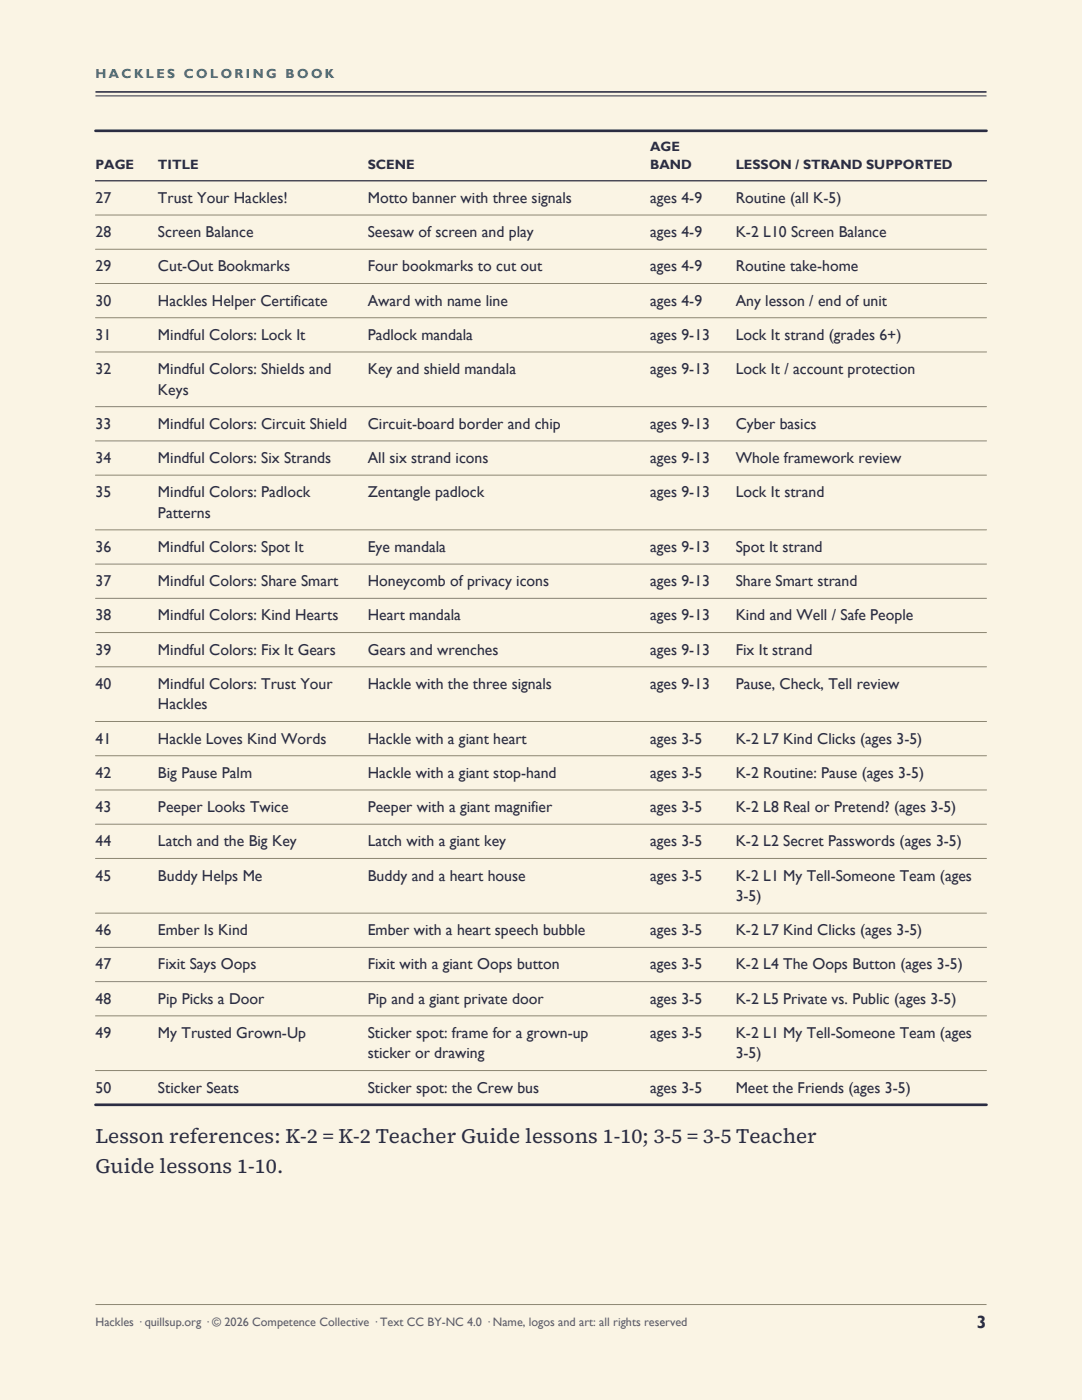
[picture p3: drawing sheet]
<svg xmlns="http://www.w3.org/2000/svg" width="216mm" height="279mm" viewBox="0 0 216 279" stroke-linecap="round" stroke-linejoin="round" font-family="sans-serif">
<defs><g id="words">
<g font-size="4.1" fill="#2b2d42">
<text x="19" y="228.1">Lesson references: K-2 = K-2 Teacher Guide lessons 1-10; 3-5 = 3-5 Teacher</text>
<text x="19" y="234.2">Guide lessons 1-10.</text>
</g>
<text font-size="3.5" fill="#2b2d42" x="194.9" y="264.9">3</text>
<g font-size="3.1" fill="#2b2d42">
<text x="19" y="40.5">27</text>
<text x="31.5" y="40.5">Trust Your Hackles!</text>
<text x="73.4" y="40.5">Motto banner with three signals</text>
<text x="129.7" y="40.5">ages 4-9</text>
<text x="146.8" y="40.5">Routine (all K-5)</text>
<text x="19" y="47.3">28</text>
<text x="31.5" y="47.3">Screen Balance</text>
<text x="73.4" y="47.3">Seesaw of screen and play</text>
<text x="129.7" y="47.3">ages 4-9</text>
<text x="146.8" y="47.3">K-2 L10 Screen Balance</text>
<text x="19" y="54.2">29</text>
<text x="31.5" y="54.2">Cut-Out Bookmarks</text>
<text x="73.4" y="54.2">Four bookmarks to cut out</text>
<text x="129.7" y="54.2">ages 4-9</text>
<text x="146.8" y="54.2">Routine take-home</text>
<text x="19" y="61">30</text>
<text x="31.5" y="61">Hackles Helper Certificate</text>
<text x="73.4" y="61">Award with name line</text>
<text x="129.7" y="61">ages 4-9</text>
<text x="146.8" y="61">Any lesson / end of unit</text>
<text x="19" y="67.8">31</text>
<text x="31.5" y="67.8">Mindful Colors: Lock It</text>
<text x="73.4" y="67.8">Padlock mandala</text>
<text x="129.7" y="67.8">ages 9-13</text>
<text x="146.8" y="67.8">Lock It strand (grades 6+)</text>
<text x="19" y="74.7">32</text>
<text x="31.5" y="74.7">Mindful Colors: Shields and</text>
<text x="73.4" y="74.7">Key and shield mandala</text>
<text x="129.7" y="74.7">ages 9-13</text>
<text x="146.8" y="74.7">Lock It / account protection</text>
<text x="31.5" y="78.7">Keys</text>
<text x="19" y="85.6">33</text>
<text x="31.5" y="85.6">Mindful Colors: Circuit Shield</text>
<text x="73.4" y="85.6">Circuit-board border and chip</text>
<text x="129.7" y="85.6">ages 9-13</text>
<text x="146.8" y="85.6">Cyber basics</text>
<text x="19" y="92.4">34</text>
<text x="31.5" y="92.4">Mindful Colors: Six Strands</text>
<text x="73.4" y="92.4">All six strand icons</text>
<text x="129.7" y="92.4">ages 9-13</text>
<text x="146.8" y="92.4">Whole framework review</text>
<text x="19" y="99.2">35</text>
<text x="31.5" y="99.2">Mindful Colors: Padlock</text>
<text x="73.4" y="99.2">Zentangle padlock</text>
<text x="129.7" y="99.2">ages 9-13</text>
<text x="146.8" y="99.2">Lock It strand</text>
<text x="31.5" y="103.3">Patterns</text>
<text x="19" y="110.2">36</text>
<text x="31.5" y="110.2">Mindful Colors: Spot It</text>
<text x="73.4" y="110.2">Eye mandala</text>
<text x="129.7" y="110.2">ages 9-13</text>
<text x="146.8" y="110.2">Spot It strand</text>
<text x="19" y="117">37</text>
<text x="31.5" y="117">Mindful Colors: Share Smart</text>
<text x="73.4" y="117">Honeycomb of privacy icons</text>
<text x="129.7" y="117">ages 9-13</text>
<text x="146.8" y="117">Share Smart strand</text>
<text x="19" y="123.8">38</text>
<text x="31.5" y="123.8">Mindful Colors: Kind Hearts</text>
<text x="73.4" y="123.8">Heart mandala</text>
<text x="129.7" y="123.8">ages 9-13</text>
<text x="146.8" y="123.8">Kind and Well / Safe People</text>
<text x="19" y="130.7">39</text>
<text x="31.5" y="130.7">Mindful Colors: Fix It Gears</text>
<text x="73.4" y="130.7">Gears and wrenches</text>
<text x="129.7" y="130.7">ages 9-13</text>
<text x="146.8" y="130.7">Fix It strand</text>
<text x="19" y="137.5">40</text>
<text x="31.5" y="137.5">Mindful Colors: Trust Your</text>
<text x="73.4" y="137.5">Hackle with the three signals</text>
<text x="129.7" y="137.5">ages 9-13</text>
<text x="146.8" y="137.5">Pause, Check, Tell review</text>
<text x="31.5" y="141.6">Hackles</text>
<text x="19" y="148.4">41</text>
<text x="31.5" y="148.4">Hackle Loves Kind Words</text>
<text x="73.4" y="148.4">Hackle with a giant heart</text>
<text x="129.7" y="148.4">ages 3-5</text>
<text x="146.8" y="148.4">K-2 L7 Kind Clicks (ages 3-5)</text>
<text x="19" y="155.2">42</text>
<text x="31.5" y="155.2">Big Pause Palm</text>
<text x="73.4" y="155.2">Hackle with a giant stop-hand</text>
<text x="129.7" y="155.2">ages 3-5</text>
<text x="146.8" y="155.2">K-2 Routine: Pause (ages 3-5)</text>
<text x="19" y="162.1">43</text>
<text x="31.5" y="162.1">Peeper Looks Twice</text>
<text x="73.4" y="162.1">Peeper with a giant magnifier</text>
<text x="129.7" y="162.1">ages 3-5</text>
<text x="146.8" y="162.1">K-2 L8 Real or Pretend? (ages 3-5)</text>
<text x="19" y="168.9">44</text>
<text x="31.5" y="168.9">Latch and the Big Key</text>
<text x="73.4" y="168.9">Latch with a giant key</text>
<text x="129.7" y="168.9">ages 3-5</text>
<text x="146.8" y="168.9">K-2 L2 Secret Passwords (ages 3-5)</text>
<text x="19" y="175.7">45</text>
<text x="31.5" y="175.7">Buddy Helps Me</text>
<text x="73.4" y="175.7">Buddy and a heart house</text>
<text x="129.7" y="175.7">ages 3-5</text>
<text x="146.8" y="175.7">K-2 L1 My Tell-Someone Team (ages</text>
<text x="146.8" y="179.8">3-5)</text>
<text x="19" y="186.6">46</text>
<text x="31.5" y="186.6">Ember Is Kind</text>
<text x="73.4" y="186.6">Ember with a heart speech bubble</text>
<text x="129.7" y="186.6">ages 3-5</text>
<text x="146.8" y="186.6">K-2 L7 Kind Clicks (ages 3-5)</text>
<text x="19" y="193.5">47</text>
<text x="31.5" y="193.5">Fixit Says Oops</text>
<text x="73.4" y="193.5">Fixit with a giant Oops button</text>
<text x="129.7" y="193.5">ages 3-5</text>
<text x="146.8" y="193.5">K-2 L4 The Oops Button (ages 3-5)</text>
<text x="19" y="200.3">48</text>
<text x="31.5" y="200.3">Pip Picks a Door</text>
<text x="73.4" y="200.3">Pip and a giant private door</text>
<text x="129.7" y="200.3">ages 3-5</text>
<text x="146.8" y="200.3">K-2 L5 Private vs. Public (ages 3-5)</text>
<text x="19" y="207.1">49</text>
<text x="31.5" y="207.1">My Trusted Grown-Up</text>
<text x="73.4" y="207.1">Sticker spot: frame for a grown-up</text>
<text x="129.7" y="207.1">ages 3-5</text>
<text x="146.8" y="207.1">K-2 L1 My Tell-Someone Team (ages</text>
<text x="73.4" y="211.2">sticker or drawing</text>
<text x="146.8" y="211.2">3-5)</text>
<text x="19" y="218.1">50</text>
<text x="31.5" y="218.1">Sticker Seats</text>
<text x="73.4" y="218.1">Sticker spot: the Crew bus</text>
<text x="129.7" y="218.1">ages 3-5</text>
<text x="146.8" y="218.1">Meet the Friends (ages 3-5)</text>
</g>
<g font-size="2.7" fill="#2b2d42">
<text x="19" y="33.7">PAGE</text>
<text x="31.5" y="33.7">TITLE</text>
<text x="73.4" y="33.7">SCENE</text>
<text x="129.7" y="30.1">AGE</text>
<text x="129.7" y="33.7">BAND</text>
<text x="146.8" y="33.7">LESSON / STRAND SUPPORTED</text>
</g>
<text font-size="2.6" fill="#2f6f73" x="19" y="15.5">H A C K L E S C O L O R I N G B O O K</text>
<text font-size="2.4" fill="#5a5c70" x="19" y="264.6">Hackles · quillsup.org · © 2026 Competence Collective · Text CC BY-NC 4.0 · Name, logos and art: all rights reserved</text>
</g></defs>
<path d="M0 0h215.9v279.4h-215.9z" fill-rule="evenodd" fill="#faf4e4"/>
<path d="M19 26.1h177.8M19 220.5h177.8" fill="none" stroke="#2b2d42" stroke-width=".53"/>
<g fill="none" stroke="#8c8672" stroke-width=".2">
<path d="M19 36.1h177.8M19 42.9h177.8M19 49.7h177.8M19 56.6h177.8M19 63.4h177.8M19 70.2h177.8M19 81.2h177.8M19 88h177.8M19 94.8h177.8M19 105.7h177.8M19 112.6h177.8M19 119.4h177.8"/>
<path d="M19 126.2h177.8M19 133.1h177.8M19 144h177.8M19 150.8h177.8M19 157.7h177.8M19 164.5h177.8M19 171.3h177.8M19 182.2h177.8M19 189.1h177.8M19 195.9h177.8M19 202.7h177.8M19 213.7h177.8"/>
<path d="M19 260.3h177.8"/>
</g>
<path d="M19 36.1h177.8" fill="none" stroke="#2b2d42" stroke-width=".21"/>
<path d="M19 18.3h177.8" fill="none" stroke="#2b2d42" stroke-width=".32"/>
<path d="M19 19.1h177.8" fill="none" stroke="#2b2d42" stroke-width=".2"/>
<use href="#words"/>
</svg>
